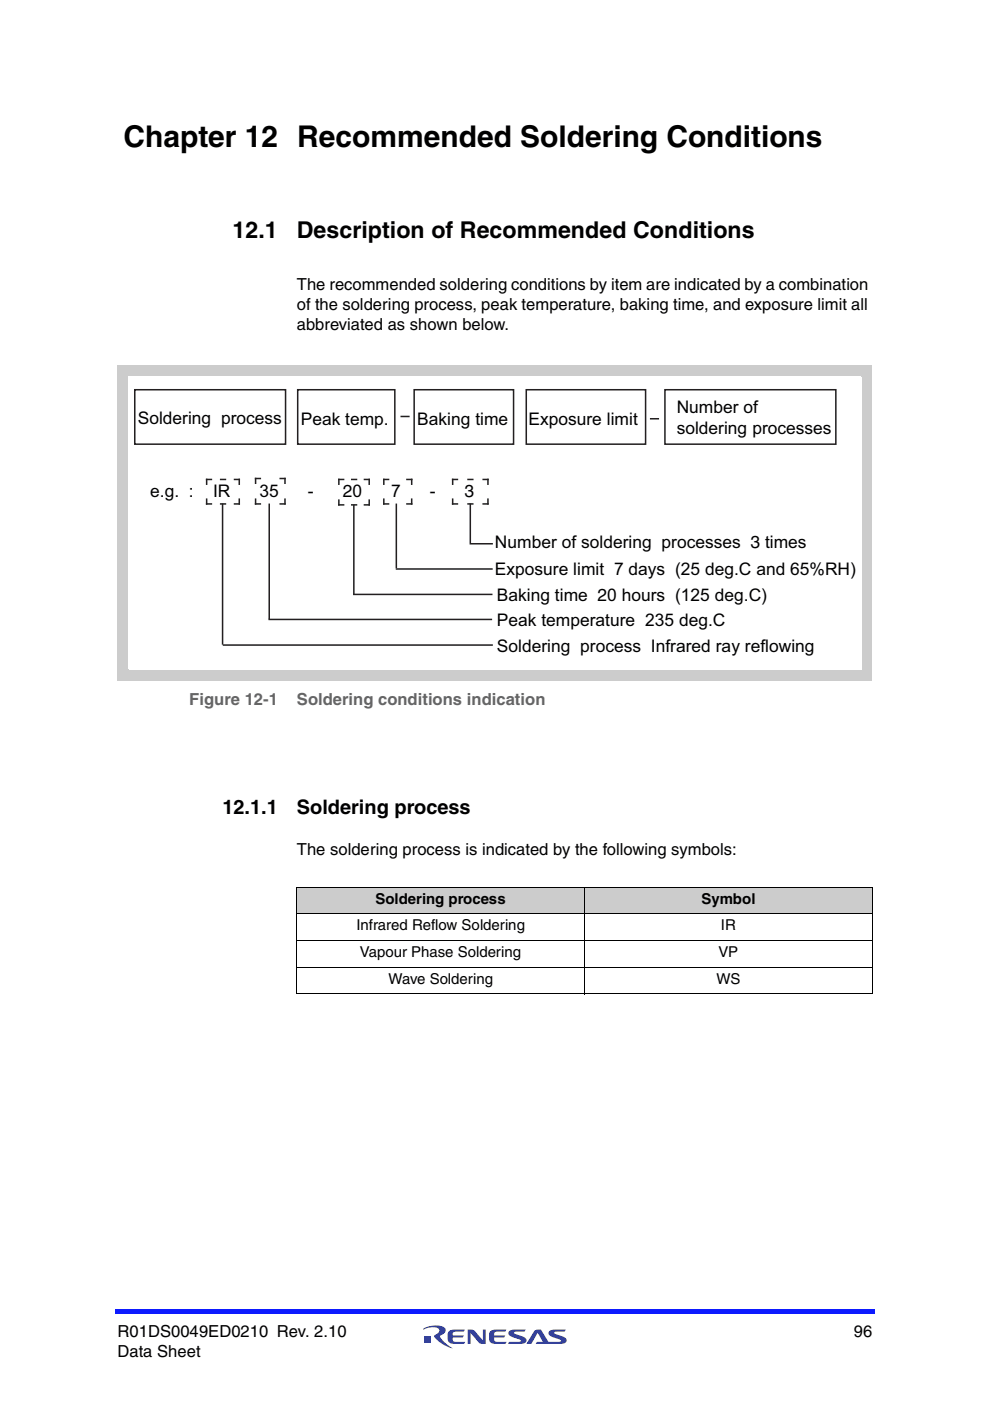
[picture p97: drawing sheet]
<svg xmlns="http://www.w3.org/2000/svg" width="210mm" height="297mm" viewBox="0 0 210 297" stroke-linecap="round" stroke-linejoin="round" font-family="sans-serif">
<defs><g id="words">
<text font-size="6.3" x="26.2" y="31.2">Chapter 12 Recommended Soldering Conditions</text>
<g font-size="4.9">
<text x="49.3" y="50.4">12.1</text>
<text x="62.9" y="50.4">Description of Recommended Conditions</text>
</g>
<g font-size="4.2">
<text x="47.2" y="172.6">12.1.1</text>
<text x="62.9" y="172.6">Soldering process</text>
</g>
<g font-size="3.7">
<text x="29.2" y="90">Soldering process</text>
<text x="143.5" y="87.6">Number of</text>
<text x="63.8" y="90.1">Peak temp.</text>
<text x="88.5" y="90.1">Baking time</text>
<text x="112.1" y="90.1">Exposure limit</text>
<text x="143.5" y="92">soldering processes</text>
<text x="31.9" y="105.4">e.g. :</text>
<text x="45.2" y="105.4">IR</text>
<text x="55" y="105.4">35</text>
<text x="65.3" y="105.4">-</text>
<text x="72.7" y="105.4">20</text>
<text x="82.9" y="105.4">7</text>
<text x="91.1" y="105.4">-</text>
<text x="98.5" y="105.4">3</text>
<text x="104.9" y="116.2">Number of soldering processes 3 times</text>
<text x="104.9" y="121.9">Exposure limit 7 days (25 deg.C and 65%RH)</text>
<text x="105.3" y="127.4">Baking time 20 hours (125 deg.C)</text>
<text x="105.3" y="132.7">Peak temperature 235 deg.C</text>
<text x="105.3" y="138.2">Soldering process Infrared ray reflowing</text>
</g>
<g font-size="3.5">
<text x="62.9" y="61.5">The recommended soldering conditions by item are indicated by a combination</text>
<text x="62.9" y="65.7">of the soldering process, peak temperature, baking time, and exposure limit all</text>
<text x="62.9" y="69.9">abbreviated as shown below.</text>
<text x="62.9" y="181.3">The soldering process is indicated by the following symbols:</text>
<text x="24.9" y="283.4">R01DS0049ED0210 Rev. 2.10</text>
<text x="24.9" y="287.6">Data Sheet</text>
<text x="181" y="283.4">96</text>
</g>
<g font-size="3.5" fill="#656565">
<text x="40.1" y="149.6">Figure 12-1</text>
<text x="62.9" y="149.6">Soldering conditions indication</text>
</g>
<g font-size="3.2">
<text x="79.6" y="191.6">Soldering process</text>
<text x="148.7" y="191.6">Symbol</text>
<text x="75.6" y="197.3">Infrared Reflow Soldering</text>
<text x="152.9" y="197.3">IR</text>
<text x="76.3" y="202.9">Vapour Phase Soldering</text>
<text x="152.3" y="202.9">VP</text>
<text x="82.4" y="208.6">Wave Soldering</text>
<text x="151.9" y="208.6">WS</text>
</g>
</g></defs>
<g fill="#0d1aff">
<path d="M24.4 277.5h.5v1.1h-.5z"/>
<path d="M24.9 277.5h160.6v1.1h-160.6z"/>
</g>
<path d="M89.7 281.1h30.4v4.8h-30.4z" fill="#fff"/>
<g fill="#323f99">
<path d="M99.2 281.9h.9l.5 .2 1.8 2.1v-2.3h.6v3l-1.3-.1-1.9-2.2v2.3h-.6z"/>
<path d="M95.1 282.3l.7-.4h2.8l-.3 .4-2 .1a.61 .61 0 0 0-.3 .7h2.4l-.4 .5h-2l.1 .8 2.5 .1-.3 .4a3.7 3.7 0 0 1-3.2-.3 2.55 2.55 0 0 1 0-2.3z"/>
<path d="M103.9 282.3l.7-.4h2.8l-.3 .4-2 .1a.61 .61 0 0 0-.3 .7h2.3l-.3 .5h-2l.1 .8 2.5 .1-.3 .4a3.7 3.7 0 0 1-3.2-.3 2.55 2.55 0 0 1 0-2.3z"/>
<path d="M108 282.2l.6-.3h2.8l-.2 .4-2.2 .2v.2l.5 .2a2.88 2.88 0 0 1 2.1 1.1 .73 .73 0 0 1-.8 .9h-3.1l.3-.4 2.4-.1v-.3l-.5-.2a2.87 2.87 0 0 1-2.1-1z"/>
<path d="M113.3 282.2a1.57 1.57 0 0 1 1.4-.3l1.6 2.6 2.6-.1v-.3l-.5-.2a2.87 2.87 0 0 1-2.1-1 .73 .73 0 0 1 .9-1h2.8l-.3 .4-2.2 .2v.2l.5 .2a2.88 2.88 0 0 1 2.1 1.1 .73 .73 0 0 1-.8 .9h-5.7l.2-.4h1.3l-1.1-1.9-1.3 2.3h-1.1z"/>
<path d="M90 283.4h1.4v1.4h-1.4z"/>
<path d="M89.8 281.7a4.9 4.9 0 0 1 4.5-.2 1.04 1.04 0 0 1-.8 1.6l-.2 .2a6 6 0 0 0 2.7 2.5 6.2 6.2 0 0 1-4-2.6l.2-.2a1.16 1.16 0 0 0 .9-1 2.36 2.36 0 0 0-2.8-.3l-.5 .2z"/>
</g>
<path d="M24.9 77.5h160.1v66.9h-160.1z" fill="#ccc"/>
<g fill="#fff">
<path d="M27.4 80h155.1v61.9h-155.1z"/>
<path d="M27.4 79.8h155.2v.3h-155.2z"/>
<path d="M182.3 80h.3v62h-.3z"/>
<path d="M27.3 141.7h155.2v.3h-155.2z"/>
<path d="M27.3 79.8h.3v62.1h-.3z"/>
<path d="M28.4 82.5h153.1v56.9h-153.1z"/>
</g>
<g fill="none" stroke="#231f20" stroke-width=".32">
<path d="M28.6 82.6h31.9v11.6h-31.9zM63.1 82.6h20.6v11.6h-20.6zM84.9 88.3h1.9M87.8 82.6h21.1v11.6h-21.1zM111.6 82.6h25.3v11.6h-25.3zM137.8 88.8h1.9M141 82.6h36.2v11.6h-36.2zM43.7 106.8h1.3M43.7 101.7h1.3M43.8 101.5v1.3M43.8 105.7v1.3M46.6 106.8h1.4"/>
<path d="M46.6 101.7h1.4M47.2 106.8v29.9M49.6 106.8h1.3M49.6 101.7h1.3M50.7 101.5v1.3M50.7 105.7v1.3M54 106.8h1.4M54 101.5h1.4M54.2 101.3v1.3M54.2 105.7v1.3M57.1 106.8v24.5M59.3 106.8h1.3"/>
<path d="M59.3 101.5h1.3M60.4 101.3v1.3M60.4 105.7v1.3M71.7 107h1.3M71.7 101.7h1.3M71.8 101.5v1.3M71.8 105.9v1.3M74.4 107h1.3M74.4 101.7h1.3M75 107v19.1M77.1 107h1.3M77.1 101.7h1.3"/>
<path d="M78.3 101.5v1.3M78.3 105.9v1.3M81.2 101.7h1.3M81.2 106.8h1.3M81.4 101.5v1.3M81.4 105.7v1.3M84 106.8v13.7M86.1 101.7h1.3M86.1 106.8h1.3M87.3 101.5v1.3M87.3 105.7v1.3M95.8 106.8h1.3"/>
<path d="M95.8 101.7h1.3M96 101.5v1.3M96 105.7v1.3M99.1 106.8h1.3M99.1 101.7h1.3M99.6 115.3h4.9M99.7 106.8v8.3M102.3 106.8h1.3M102.3 101.7h1.3M103.5 101.5v1.3M103.5 105.7v1.3M47.2 136.8h57.3"/>
<path d="M56.9 131.3h47.4M74.9 126h29.5M83.9 120.6h20.6"/>
</g>
<g fill="#ccc">
<path d="M62.9 188.1h61.1v5.7h-61.1z"/>
<path d="M124 188.1h61v5.7h-61z"/>
</g>
<path d="M62.9 188.1h122.1M62.9 193.8h122.1M62.9 199.4h122.1M62.9 188.2v22.4M124 188v22.8M185 188.2v22.4M62.9 205.1h122.1M62.9 210.7h122.1" fill="none" stroke="#000" stroke-width=".21"/>
<use href="#words"/>
</svg>
